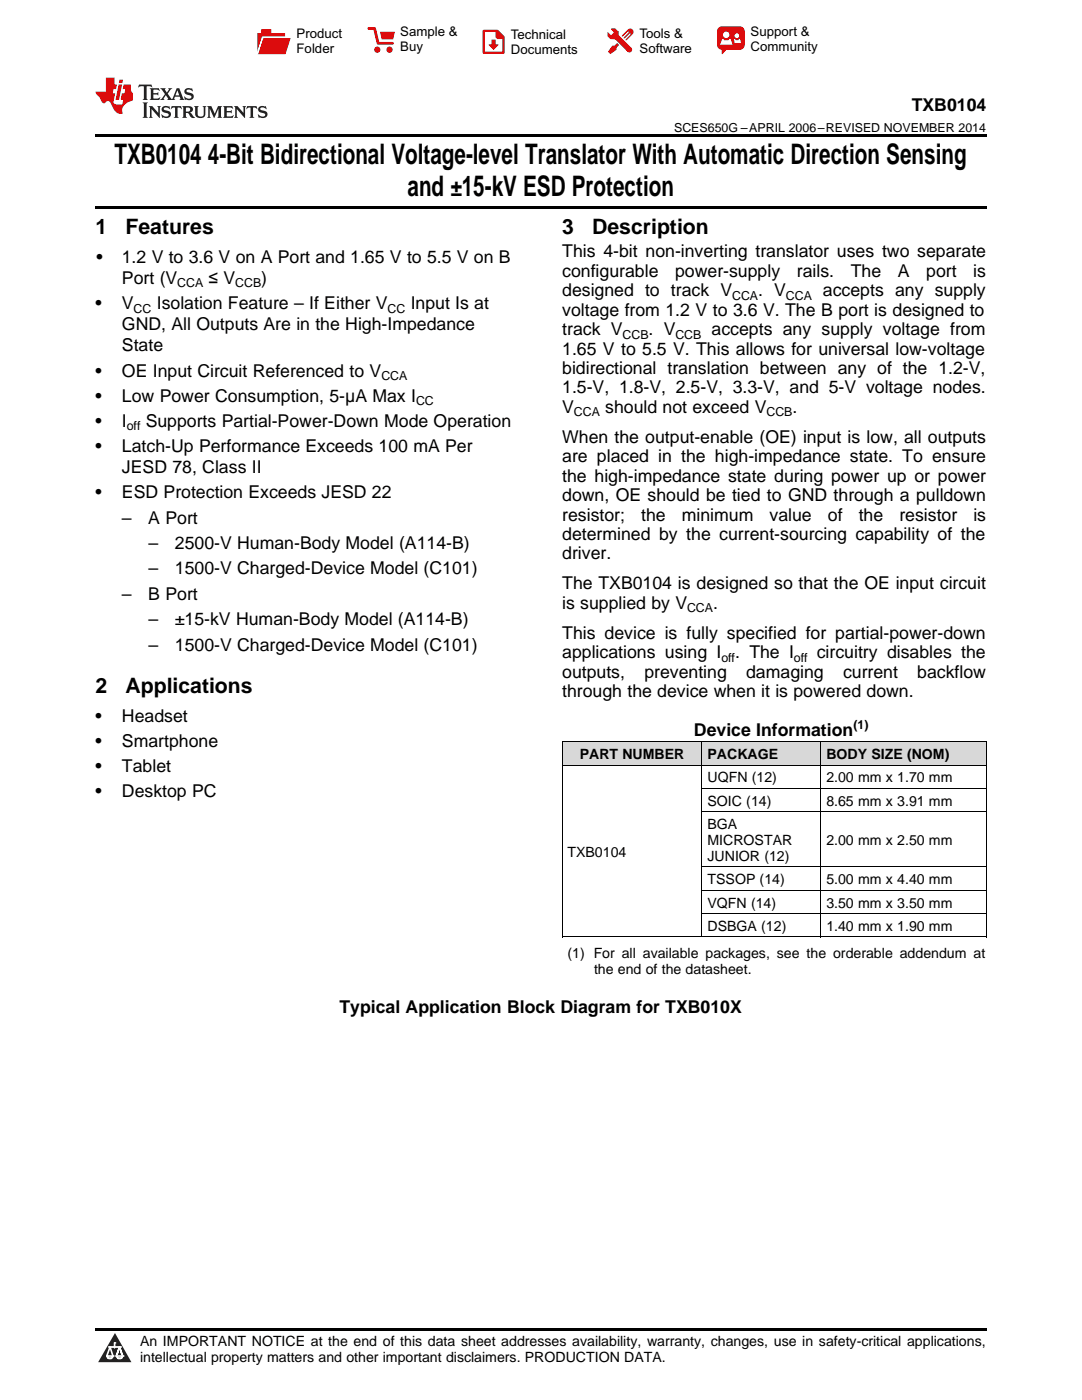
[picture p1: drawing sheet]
<svg xmlns="http://www.w3.org/2000/svg" width="216mm" height="279mm" viewBox="0 0 216 279" stroke-linecap="round" stroke-linejoin="round" font-family="sans-serif">
<defs><g id="words">
<g font-size="5.6">
<text x="22.8" y="32.8">TXB0104</text>
<text x="41.5" y="32.8">4-Bit Bidirectional Voltage-level Translator With Automatic Direction Sensing</text>
<text x="81.3" y="39.2">and ±15-kV ESD Protection</text>
</g>
<g font-size="4.2">
<text x="19" y="46.7">1</text>
<text x="25" y="46.7">Features</text>
<text x="112.2" y="46.7">3</text>
<text x="118.2" y="46.7">Description</text>
<text x="19" y="138.3">2</text>
<text x="25" y="138.3">Applications</text>
</g>
<g font-size="3.5">
<text x="181.9" y="22.2">TXB0104</text>
<text x="19.2" y="52.4">•</text>
<text x="24.3" y="52.4">1.2 V to 3.6 V on A Port and 1.65 V to 5.5 V on B</text>
<text x="112.2" y="51.4">This 4-bit non-inverting translator uses two separate</text>
<text x="24.3" y="56.7">Port (V</text>
<text x="41.6" y="56.7">≤ V</text>
<text x="52.1" y="56.7">)</text>
<text x="112.2" y="55.2">configurable</text>
<text x="112.2" y="59.1">designed to track V</text>
<text x="134.7" y="55.2">power-supply</text>
<text x="151.3" y="59.1">. V</text>
<text x="159" y="55.2">rails.</text>
<text x="164.2" y="59.1">accepts any supply</text>
<text x="169.8" y="55.2">The</text>
<text x="179.2" y="55.2">A</text>
<text x="184.8" y="55.2">port</text>
<text x="194.2" y="55.2">is</text>
<text x="19" y="61.7">•</text>
<text x="24.3" y="61.7">V</text>
<text x="24.3" y="65.9">GND, All Outputs Are in the High-Impedance</text>
<text x="31.3" y="61.7">Isolation Feature – If Either V</text>
<text x="82" y="61.7">Input Is at</text>
<text x="112.2" y="63">voltage from 1.2 V to 3.6 V. The B port is designed to</text>
<text x="24.3" y="70.1">State</text>
<text x="112.2" y="66.9">track V</text>
<text x="112.2" y="70.8">1.65 V to 5.5 V. This allows for universal low-voltage</text>
<text x="129.4" y="66.9">. V</text>
<text x="142" y="66.9">accepts any supply voltage from</text>
<text x="19" y="75.1">•</text>
<text x="24.3" y="75.1">OE Input Circuit Referenced to V</text>
<text x="112.2" y="74.6">bidirectional translation between any of the 1.2-V,</text>
<text x="19" y="80.2">•</text>
<text x="24.3" y="80.2">Low Power Consumption, 5-μA Max I</text>
<text x="112.2" y="78.5">1.5-V, 1.8-V, 2.5-V, 3.3-V, and 5-V voltage nodes.</text>
<text x="112.2" y="82.4">V</text>
<text x="120.8" y="82.4">should not exceed V</text>
<text x="158.1" y="82.4">.</text>
<text x="19" y="85.2">•</text>
<text x="24.3" y="85.2">I</text>
<text x="29.1" y="85.2">Supports Partial-Power-Down Mode Operation</text>
<text x="112.2" y="88.4">When the output-enable (OE) input is low, all outputs</text>
<text x="19" y="90.2">•</text>
<text x="24.3" y="90.2">Latch-Up Performance Exceeds 100 mA Per</text>
<text x="24.3" y="94.4">JESD 78, Class II</text>
<text x="112.2" y="92.3">are placed in the high-impedance state. To ensure</text>
<text x="19" y="99.4">•</text>
<text x="24.3" y="99.4">ESD Protection Exceeds JESD 22</text>
<text x="112.2" y="96.1">the high-impedance state during power up or power</text>
<text x="112.2" y="100">down, OE should be tied to GND through a pulldown</text>
<text x="24.3" y="104.5">–</text>
<text x="29.6" y="104.5">A Port</text>
<text x="112.2" y="103.9">resistor;</text>
<text x="112.2" y="107.8">determined by the current-sourcing capability of the</text>
<text x="127.9" y="103.9">the</text>
<text x="136" y="103.9">minimum</text>
<text x="153.6" y="103.9">value</text>
<text x="165.2" y="103.9">of</text>
<text x="171.3" y="103.9">the</text>
<text x="179.5" y="103.9">resistor</text>
<text x="194.2" y="103.9">is</text>
<text x="29.6" y="109.6">–</text>
<text x="34.9" y="109.6">2500-V Human-Body Model (A114-B)</text>
<text x="112.2" y="111.7">driver.</text>
<text x="24.3" y="119.7">–</text>
<text x="29.6" y="119.7">B Port</text>
<text x="29.6" y="114.7">–</text>
<text x="34.9" y="114.7">1500-V Charged-Device Model (C101)</text>
<text x="112.2" y="117.6">The TXB0104 is designed so that the OE input circuit</text>
<text x="29.6" y="124.8">–</text>
<text x="34.9" y="124.8">±15-kV Human-Body Model (A114-B)</text>
<text x="112.2" y="121.5">is supplied by V</text>
<text x="142.3" y="121.5">.</text>
<text x="29.6" y="129.9">–</text>
<text x="34.9" y="129.9">1500-V Charged-Device Model (C101)</text>
<text x="112.2" y="127.5">This device is fully specified for partial-power-down</text>
<text x="112.2" y="131.3">applications using I</text>
<text x="146.7" y="131.3">. The I</text>
<text x="163" y="131.3">circuitry disables the</text>
<text x="112.2" y="135.2">outputs,</text>
<text x="128.6" y="135.2">preventing</text>
<text x="148.9" y="135.2">damaging</text>
<text x="168.2" y="135.2">current</text>
<text x="183" y="135.2">backflow</text>
<text x="112.2" y="139.1">through the device when it is powered down.</text>
<text x="19" y="144">•</text>
<text x="19" y="149">•</text>
<text x="24.3" y="144">Headset</text>
<text x="24.3" y="149">Smartphone</text>
<text x="138.5" y="146.8">Device Information</text>
<text x="19" y="154.1">•</text>
<text x="24.3" y="154.1">Tablet</text>
<text x="19" y="159.1">•</text>
<text x="24.3" y="159.1">Desktop PC</text>
<text x="67.7" y="202.2">Typical Application Block Diagram for TXB010X</text>
</g>
<g font-size="2.8">
<text x="115.7" y="151.5">PART NUMBER</text>
<text x="141.2" y="151.5">PACKAGE</text>
<text x="164.9" y="151.5">BODY SIZE (NOM)</text>
<text x="141.2" y="156.1">UQFN (12)</text>
<text x="141.2" y="160.8">SOIC (14)</text>
<text x="164.9" y="156.1">2.00 mm x 1.70 mm</text>
<text x="164.9" y="160.8">8.65 mm x 3.91 mm</text>
<text x="141.2" y="165.5">BGA</text>
<text x="113.2" y="171">TXB0104</text>
<text x="141.2" y="168.6">MICROSTAR</text>
<text x="141.2" y="171.8">JUNIOR (12)</text>
<text x="164.9" y="168.6">2.00 mm x 2.50 mm</text>
<text x="141.2" y="176.5">TSSOP (14)</text>
<text x="164.9" y="176.5">5.00 mm x 4.40 mm</text>
<text x="141.2" y="181.1">VQFN (14)</text>
<text x="141.2" y="185.8">DSBGA (12)</text>
<text x="164.9" y="181.1">3.50 mm x 3.50 mm</text>
<text x="164.9" y="185.8">1.40 mm x 1.90 mm</text>
<text x="113.2" y="191.3">(1) For all available packages, see the orderable addendum at</text>
<text x="118.5" y="194.5">the end of the datasheet.</text>
<text x="27.9" y="268.6">An IMPORTANT NOTICE at the end of this data sheet addresses availability, warranty, changes, use in safety-critical applications,</text>
<text x="27.9" y="271.8">intellectual property matters and other important disclaimers. PRODUCTION DATA.</text>
</g>
<g font-size="2.6">
<text x="59.2" y="7.6">Product</text>
<text x="59.2" y="10.6">Folder</text>
<text x="79.9" y="7.3">Sample &amp;</text>
<text x="79.9" y="10.2">Buy</text>
<text x="101.9" y="7.8">Technical</text>
<text x="101.9" y="10.8">Documents</text>
<text x="127.6" y="7.6">Tools &amp;</text>
<text x="127.6" y="10.6">Software</text>
<text x="149.8" y="7.2">Support &amp;</text>
<text x="149.8" y="10.2">Community</text>
</g>
<g font-size="2.5">
<text x="134.5" y="26.3">SCES650G –APRIL 2006–REVISED NOVEMBER 2014</text>
<text x="35.4" y="57.4">CCA</text>
<text x="46.9" y="57.4">CCB</text>
<text x="146.1" y="59.8">CCA</text>
<text x="156.8" y="59.8">CCA</text>
<text x="26.7" y="62.4">CC</text>
<text x="77.3" y="62.4">CC</text>
<text x="124.2" y="67.6">CCB</text>
<text x="134.8" y="67.6">CCB</text>
<text x="76.1" y="75.8">CCA</text>
<text x="83" y="80.9">CC</text>
<text x="114.5" y="83.1">CCA</text>
<text x="152.9" y="83.1">CCB</text>
<text x="25.3" y="85.9">off</text>
<text x="137.1" y="122.2">CCA</text>
<text x="143.9" y="132">off</text>
<text x="158.4" y="132">off</text>
<text x="170.3" y="145.4">(1)</text>
</g>
</g></defs>
<g fill="#d8d8d8">
<path d="M112.2 148.1h27.9v4.7h-27.9z"/>
<path d="M140.1 148.1h23.7v4.7h-23.7z"/>
<path d="M163.8 148.1h33v4.7h-33z"/>
</g>
<path d="M22.9 266l3.3 5.9h-6.6z" fill="#231f20"/>
<path d="M21.3 270.6h1.2l-.3 .5h-.3a.53 .53 0 0 1-.6-.5z" fill-rule="evenodd" fill="#fff"/>
<path d="M21.3 270.6h1.2l-.3 .5h-.3a.53 .53 0 0 1-.6-.5z" fill="none" stroke="#231f20" stroke-width=".33"/>
<path d="M21.3 270.6l1.2 .1-.3 .4h-.5z" fill="none" stroke="#fff" stroke-width=".33"/>
<path d="M22.9 268.9h.1" fill="none" stroke="#fff" stroke-width=".33"/>
<path d="M22.9 268v.9z" fill="#fff"/>
<path d="M22.9 268v.9z" fill="none" stroke="#fff" stroke-width=".33"/>
<circle cx="22.9" cy="268" r=".16" fill="#fff"/>
<path d="M21.8 268.8h.1" fill="none" stroke="#fff" stroke-width=".33"/>
<path d="M21.8 268.8h2.2z" fill="#fff"/>
<path d="M21.8 268.8h2.2z" fill="none" stroke="#fff" stroke-width=".33"/>
<circle cx="24" cy="268.8" r=".16" fill="#fff"/>
<path d="M23.2 270.6h.1" fill="none" stroke="#fff" stroke-width=".33"/>
<path d="M23.8 268.8l-.6 1.8z" fill="#fff"/>
<path d="M23.8 268.8l-.6 1.8z" fill="none" stroke="#fff" stroke-width=".33"/>
<path d="M23.8 268.8l.7 1.8z" fill="#fff"/>
<path d="M23.8 268.8l.7 1.8z" fill="none" stroke="#fff" stroke-width=".33"/>
<path d="M24.4 270.6h.1" fill="none" stroke="#fff" stroke-width=".33"/>
<circle cx="21.3" cy="270.6" r=".16" fill="#fff"/>
<path d="M22 268.8l-.7 1.8z" fill="#fff"/>
<path d="M22 268.8l-.7 1.8z" fill="none" stroke="#fff" stroke-width=".33"/>
<path d="M22 268.8l.5 1.8z" fill="#fff"/>
<path d="M22 268.8l.5 1.8z" fill="none" stroke="#fff" stroke-width=".33"/>
<circle cx="22.5" cy="270.6" r=".16" fill="#fff"/>
<path d="M23.3 270.6h1.2a.63 .63 0 0 1-.6 .5 .63 .63 0 0 1-.6-.5z" fill-rule="evenodd" fill="#fff"/>
<path d="M23.3 270.6h1.2a.63 .63 0 0 1-.6 .5 .63 .63 0 0 1-.6-.5z" fill="none" stroke="#231f20" stroke-width=".33"/>
<path d="M23.3 270.6h1.2l-.4 .5h-.5z" fill="none" stroke="#fff" stroke-width=".33"/>
<path d="M23.2 270.6h.1" fill="none" stroke="#fff" stroke-width=".33"/>
<circle cx="24.5" cy="270.6" r=".16" fill="#fff"/>
<path d="M19 26.8h177.8v.6h-177.8zM19 41.2h177.8v.5h-177.8zM112.2 187h.1zM163.7 187h.1zM196.7 187h.1zM19 265.1h177.8v.5h-177.8z" fill="#000"/>
<path d="M112.2 152.7h84.6M112.2 148h84.6M112.2 148.1v38.9M140.1 148.1v38.9M140.1 157.4h56.7M163.8 148.1v38.9M196.8 148.1v38.9M140.1 177.7h56.7M140.1 173h56.7M140.1 162h56.7M112.2 187h84.6M140.1 182.3h56.7" fill="none" stroke="#000" stroke-width=".2"/>
<path d="M27.7 16.9l-.1 .6 .6-.3h.5v.2v2.2l-.2 .4h1l-.2-.4v-2.2v-.2h.5l.6 .3-.2-.6zM29.9 17.6l.2 .4v1.6l-.2 .4h1.9l.1-.6a1.09 1.09 0 0 1-1.3 .1v-.6h.6l.4 .2v-.7l-.2 .2h-.8v-.6l.2-.1a1.01 1.01 0 0 1 1 .3l-.1-.6zM32 17.6l.9 1.2-1 1.2h.9l-.2-.3 .5-.7 .5 .7-.3 .3h1.7l-.2-.3 .1-.4h1l.1 .4-.2 .3h1l-.3-.4-.7-2h-.5l-1 2.2-.8-1.1 .9-1.1h-.9l.2 .2-.4 .7-.4-.7 .2-.2zM35.4 18l.4 1h-.8zM37 17.7a.66 .66 0 0 0-.2 .8 .66 .66 0 0 0 .6 .4l.7 .2 .1 .2a.8 .8 0 0 1-.7 .4 .8 .8 0 0 1-.7-.5l.1 .8 .2-.2a.94 .94 0 0 0 1.1 .1 .94 .94 0 0 0 .4-.9 1.48 1.48 0 0 0-1.3-.6v-.4a1.1 1.1 0 0 1 1.2 .2l-.2-.6-.2 .1-.5-.1zM28.5 20.4l.2 .4v2.3l-.2 .4h1l-.2-.4v-2.3l.2-.4zM29.7 21.2l.2 .4v1.5l-.2 .4h.8l-.3-.4 .1-1.3 1.6 1.8v-2l.2-.4h-.7l.2 .2v1.1l-1.2-1.3zM32.5 21.3a.66 .66 0 0 0-.2 .8 .66 .66 0 0 0 .6 .4l.6 .2 .2 .2a.8 .8 0 0 1-.8 .4 .8 .8 0 0 1-.7-.5l.2 .7 .2-.1a.94 .94 0 0 0 1 .1 .94 .94 0 0 0 .5-1 1.47 1.47 0 0 0-1.3-.6l-.1-.3a1.1 1.1 0 0 1 1.3 .2l-.2-.6-.2 .1-.5-.2zM34.3 21.2l-.2 .6a.64 .64 0 0 1 .8-.3v1.6l-.2 .4h1l-.3-.4 .1-1.6a.66 .66 0 0 1 .8 .3l-.2-.6zM36.3 21.2l.3 .4v1.5l-.3 .4h1l-.2-.2v-.7h.5l.1 .1a.8 .8 0 0 0 1.2 .7l-1-1a.62 .62 0 0 0 .6-.5 .62 .62 0 0 0-.6-.7zM37.1 21.5h.1a.48 .48 0 0 1 .6 0 .48 .48 0 0 1 .1 .6l-.2 .1-.6 .1zM38.7 21.2l.2 .2a2.29 2.29 0 0 0 .4 2 1.05 1.05 0 0 0 1.7-.7v-1.3l.2-.2h-.8l.2 .4v1.1a.61 .61 0 0 1-.6 .6 .61 .61 0 0 1-.6-.6v-1.1l.3-.4zM41.3 21.2l.3 .4v1.5l-.3 .4h.8l-.2-.4v-1.4l.8 1.9 .9-1.9v1.4l-.2 .4h.9l-.2-.4v-1.5l.2-.4h-.8l-.7 1.5-.6-1.5zM44.5 21.2l.2 .4v1.5l-.2 .4h1.9l.2-.6a1.1 1.1 0 0 1-1.4 .2v-.7h.6l.4 .2v-.6l-.2 .1-.8 .1v-.6l.2-.1a1.02 1.02 0 0 1 1.1 .2l-.2-.5zM46.7 21.2l.2 .4v1.5l-.2 .4h.8l-.3-.4 .1-1.3 1.6 1.8v-2l.2-.4h-.7l.2 .2v1.1l-1.2-1.3zM49.3 21.2l-.1 .6a.64 .64 0 0 1 .8-.3v1.6l-.3 .4h1l-.2-.4v-1.6a.66 .66 0 0 1 .8 .3l-.1-.6zM51.7 21.3a.66 .66 0 0 0-.2 .7 .66 .66 0 0 0 .7 .5l.6 .2 .1 .2a.8 .8 0 0 1-.7 .4 .8 .8 0 0 1-.7-.5l.1 .7 .2-.1a.94 .94 0 0 0 1.1 .1 .94 .94 0 0 0 .4-1 1.48 1.48 0 0 0-1.2-.6l-.1-.3a1.1 1.1 0 0 1 1.2 .2l-.2-.6-.1 .1-.6-.2z" fill="#231f20"/>
<path d="M21.1 15.5v2.8h-2v.4l.9 .9a.96 .96 0 0 0 1 1 .59 .59 0 0 1 .5-.4 .59 .59 0 0 1 .5 .3l.4 .8a1.61 1.61 0 0 0 2.1 1.3 1.63 1.63 0 0 1 1.1-2.2l.9-.3v-1.5a1.6 1.6 0 0 1-.4-1.7h-1.4l-.2 .9h.5l-.2 .8h-.5l-.2 1v.3h.5l-.2 .9h-.7a.74 .74 0 0 1-1-.6l.3-1.6h-.5l.2-.8h.5l.1-.9h-.4v-1.4zM23.7 16.9l-.7 3h.8l.6-3zM23.8 15.9l-.1 .7h.7l.2-.7z" fill="#ee1d23"/>
<g fill="#d60000">
<path d="M52.1 5.8h2v.8h2.8v4.2h-5.5v-4.2h.7z" fill-rule="evenodd"/>
<path d="M52.4 7.5h5.6l-1 3.3h-5.6z" fill-rule="evenodd"/>
</g>
<path d="M52.4 7.4h5.7l-.1 .1h-5.5l-1.1 3.3z" fill-rule="evenodd" fill="#fff"/>
<path d="M52.4 7.4h5.7l-.1 .1h-5.5l-1.1 3.3z" fill="none" stroke="#fff" stroke-width=".2"/>
<path d="M73.6 5.7h1.1l.7 2.9h2.9" fill="none" stroke="#d60000" stroke-width=".55"/>
<g fill="#d60000">
<path d="M75.8 6.3h3l-.4 1.6h-2.2z" fill-rule="evenodd"/>
<circle cx="75.3" cy="9.9" r=".62"/>
<circle cx="77.7" cy="9.9" r=".62"/>
</g>
<path d="M96.5 6.2h2.7l1.3 1.2v3.1h-4z" fill="none" stroke="#d60000" stroke-width=".44"/>
<g fill="#d60000">
<path d="M98.1 7.9h.8v1h.5l-.9 1.1-1-1v-.1h.6z" fill-rule="evenodd"/>
<path d="M98.9 6.2h.3l1.3 1.2v.4h-1.3l-.3-.4z" fill-rule="evenodd"/>
<path d="M121.9 5.7h.8l.7 .6 .1 .7 2.5 2.5-.8 .8-2.3-2.3-1.1-.2-.6-.6v-.8l.7 .6 .5-.4v-.2l-.5-.5z" fill-rule="evenodd"/>
<path d="M122.2 9.1h.4l.5-.5 .4 .4-.5 .5v.4l-1.2 .9-.5-.5z" fill-rule="evenodd"/>
<path d="M125.3 5.9a.67 .67 0 0 1 .9 0 .67 .67 0 0 1 0 .9z" fill-rule="evenodd"/>
<path d="M125.3 5.9l.9 .9-1.2 1.2h-.2v-.2l1-.9v-.2h-.2l-.9 1h-.2v-.2l.9-1 .1-.2h-.3l-.9 1h-.2v-.2z" fill-rule="evenodd"/>
<circle cx="125.6" cy="9.9" r=".54"/>
</g>
<path d="M123.3 6.3v.7" fill="none" stroke="#d60000" stroke-width=".2"/>
<g fill="#d60000">
<path d="M143.4 5.5l.6-.2h3.6a.95 .95 0 0 1 1 .9v2.8a.95 .95 0 0 1-1 .9h-3.6a.95 .95 0 0 1-.9-.9v-2.8z" fill-rule="evenodd"/>
<path d="M144 9.9h.9l-.7 .9h-.2z" fill-rule="evenodd"/>
</g>
<g fill="#fff">
<path d="M146.6 8.6h1.3z"/>
<path d="M144.1 7.8h.3l.1 .2h.8l.2-.2h.3l.4 1.1h-2.5z" fill-rule="evenodd"/>
<path d="M146.4 7.8h.3l.1 .2h.5l.2-.2h.2l.2 .8h-1.3z" fill-rule="evenodd"/>
<circle cx="144.9" cy="6.9" r=".65"/>
<circle cx="147" cy="7.1" r=".48"/>
</g>
<use href="#words"/>
</svg>
